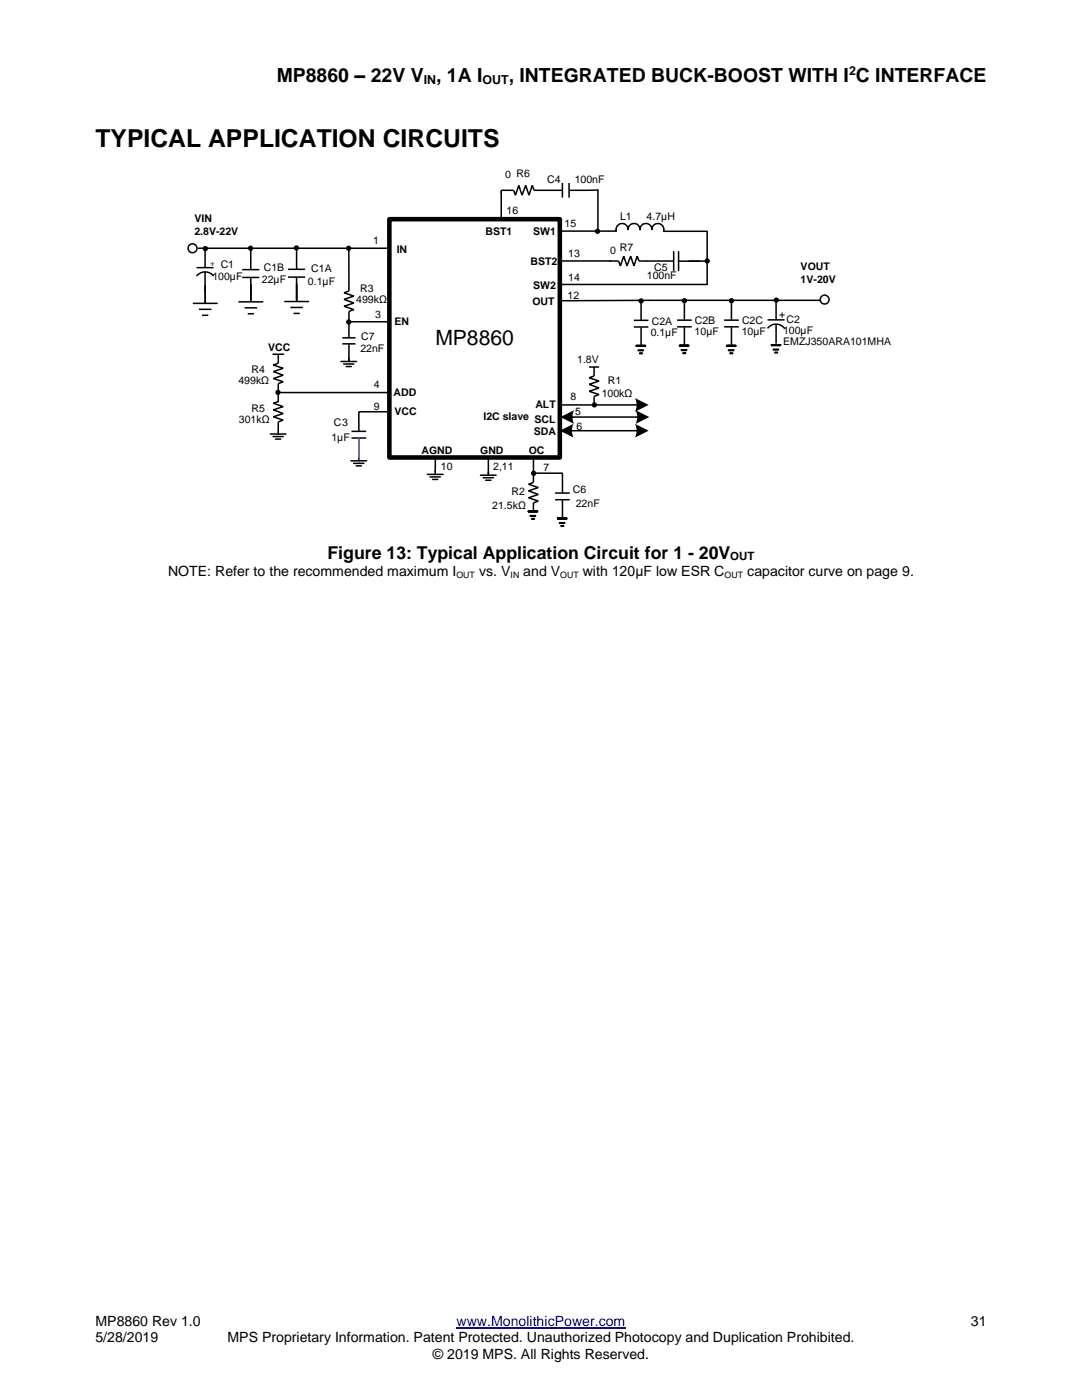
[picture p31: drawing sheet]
<svg xmlns="http://www.w3.org/2000/svg" width="216mm" height="279mm" viewBox="0 0 216 279" stroke-linecap="round" stroke-linejoin="round" font-family="sans-serif">
<defs><g id="words">
<text font-size="4.9" x="19" y="29.4">TYPICAL APPLICATION CIRCUITS</text>
<text font-size="4.2" x="86.9" y="68.8">MP8860</text>
<g font-size="3.9">
<text x="55.2" y="16.3">MP8860 – 22V V , 1A I</text>
<text x="101.5" y="16.3">, INTEGRATED BUCK-BOOST WITH I C INTERFACE</text>
</g>
<text font-size="3.5" x="65.3" y="111.5">Figure 13: Typical Application Circuit for 1 - 20V</text>
<g font-size="2.8">
<text x="33.5" y="114.9">NOTE: Refer to the recommended maximum I</text>
<text x="95.6" y="114.9">vs. V</text>
<text x="104.4" y="114.9">and V</text>
<text x="116.3" y="114.9">with 120μF low ESR C</text>
<text x="149.1" y="114.9">capacitor curve on page 9.</text>
<text x="19" y="264.7">MP8860 Rev 1.0</text>
<text x="19" y="267.9">5/28/2019</text>
<text x="45.4" y="267.9">MPS Proprietary Information. Patent Protected. Unauthorized Photocopy and Duplication Prohibited.</text>
<text x="193.7" y="264.7">31</text>
<text x="86.4" y="271.2">© 2019 MPS. All Rights Reserved.</text>
</g>
<text font-size="2.8" fill="#00f" x="91.1" y="264.7">www.MonolithicPower.com</text>
<g font-size="2.5">
<text x="84.5" y="16.7">IN</text>
<text x="96.3" y="16.7">OUT</text>
<text x="169.4" y="14.9">2</text>
</g>
<text font-size="2.3" x="145.7" y="111.7">OUT</text>
<g font-size="2.1">
<text x="100.8" y="35.5">0 R6</text>
<text x="109.2" y="36.4">C4</text>
<text x="114.7" y="36.4">100nF</text>
<text x="38.8" y="44.3">VIN</text>
<text x="38.8" y="46.8">2.8V-22V</text>
<text x="96.9" y="46.9">BST1</text>
<text x="101.1" y="42.8">16</text>
<text x="106.4" y="46.8">SW1</text>
<text x="112.6" y="45.2">15</text>
<text x="123.7" y="43.9">L1</text>
<text x="129" y="43.9">4.7µH</text>
<text x="44" y="53.5">C1</text>
<text x="74.5" y="48.7">1</text>
<text x="79.2" y="50.5">IN</text>
<text x="105.8" y="52.9">BST2</text>
<text x="113.4" y="51.3">13</text>
<text x="121.7" y="50.6">0 R7</text>
<text x="159.8" y="53.9">VOUT</text>
<text x="42.4" y="56">100µF</text>
<text x="52.3" y="56.6">22µF</text>
<text x="52.6" y="54">C1B</text>
<text x="61.5" y="56.9">0.1µF</text>
<text x="62.1" y="54.3">C1A</text>
<text x="71.9" y="58.2">R3</text>
<text x="106.4" y="57.7">SW2</text>
<text x="113.2" y="59.6">12</text>
<text x="113.4" y="56">14</text>
<text x="129.1" y="55.8">100nF</text>
<text x="130.6" y="54.1">C5</text>
<text x="159.8" y="56.4">1V-20V</text>
<text x="71.1" y="60.5">499kΩ</text>
<text x="74.8" y="63.5">3</text>
<text x="78.7" y="64.8">EN</text>
<text x="106.2" y="61">OUT</text>
<text x="130.1" y="64.9">C2A</text>
<text x="138.6" y="64.7">C2B</text>
<text x="148.1" y="64.7">C2C</text>
<text x="155.5" y="63.5">+</text>
<text x="157" y="64.6">C2</text>
<text x="53.5" y="70">VCC</text>
<text x="71.9" y="70.3">22nF</text>
<text x="72.1" y="67.9">C7</text>
<text x="129.8" y="67.1">0.1µF</text>
<text x="138.6" y="66.8">10µF</text>
<text x="148" y="66.8">10µF</text>
<text x="156.2" y="66.7">100µF</text>
<text x="156.3" y="68.8">EMZJ350ARA101MHA</text>
<text x="47.6" y="76.6">499kΩ</text>
<text x="50.2" y="74.5">R4</text>
<text x="74.6" y="77.5">4</text>
<text x="115.2" y="72.4">1.8V</text>
<text x="121.3" y="76.6">R1</text>
<text x="50.2" y="82.2">R5</text>
<text x="74.6" y="81.8">9</text>
<text x="78.5" y="79">ADD</text>
<text x="78.7" y="82.8">VCC</text>
<text x="96.5" y="83.8">I2C slave</text>
<text x="106.8" y="81.4">ALT</text>
<text x="113.8" y="79.9">8</text>
<text x="114.8" y="82.8">5</text>
<text x="120.1" y="79.2">100kΩ</text>
<text x="47.7" y="84.5">301kΩ</text>
<text x="66.1" y="88">1µF</text>
<text x="66.6" y="85">C3</text>
<text x="106.5" y="86.9">SDA</text>
<text x="106.7" y="84.5">SCL</text>
<text x="115" y="85.7">6</text>
<text x="84.1" y="90.7">AGND</text>
<text x="88" y="93.8">10</text>
<text x="95.8" y="90.7">GND</text>
<text x="98.4" y="93.8">2,11</text>
<text x="105.5" y="90.5">OC</text>
<text x="108.5" y="94">7</text>
<text x="98.2" y="101.7">21.5kΩ</text>
<text x="102.1" y="98.9">R2</text>
<text x="114.3" y="98.4">C6</text>
<text x="114.9" y="101.2">22nF</text>
</g>
<g font-size="1.8">
<text x="91.1" y="115.3">OUT</text>
<text x="101.9" y="115.3">IN</text>
<text x="111.8" y="115.3">OUT</text>
<text x="144.6" y="115.3">OUT</text>
</g>
<text font-size="1.6" x="42" y="53.2">+</text>
</g></defs>
<path d="M91.1 265.1h33.7" fill="none" stroke="#00f" stroke-width=".21"/>
<path d="M77.7 43.7h34v47.6h-34z" fill="none" stroke="#000" stroke-width=".91"/>
<g fill="none" stroke="#000" stroke-width=".3">
<path d="M100 38.1v5.6M100.1 38h2.4l.4 .9 .6-1.9 .7 1.9 .7-1.9 .7 1.9 .6-1.9 .4 1h5.6M112.2 36.5v2.9M113.5 36.5v2.9M113.6 38l5.7-.1v7.8M39.2 53.4h3.4M39.2 55.1a2.12 2.12 0 0 1 3.4 0M39.6 49.5h38.1M40.9 49.5v3.9M40.9 54.3v3.9M41 57v3.5M48.3 53.8h3.4"/>
<path d="M48.3 55.4h3.4M50 49.3v4.5M50 55.4l.1 4.8M57.5 53.7h3.4M57.5 55.3h3.4M59.2 49.2v4.5M59.2 55.4v4.4M59.2 56.6v3.6M69.6 49.6v8.5l-.9 .3 1.9 .7-1.9 .6 1.9 .8-1.9 .6 1.9 .7-1 .3v5.3M112 56.8h29.1M112 52.1h11.4l.4 1 .7-2 .6 2 .7-2 .7 2 .6-2 .4 1h6.9M122.9 45.8v.4l-11.2-.1"/>
<path d="M123 45.8a1.18 1.18 0 0 1 1.1-1.2 1.18 1.18 0 0 1 1.2 1.2 1.2 1.2 0 0 1 1.2-1.2 1.2 1.2 0 0 1 1.2 1.2 1.18 1.18 0 0 1 1.2-1.2 1.18 1.18 0 0 1 1.2 1.2 1.22 1.22 0 0 1 1.4-1.2 1.22 1.22 0 0 1 1 1.6M132.5 46.2h8.5M134.4 50.2v3.8M135.4 52.1h5.7M135.4 50.2v3.8M141.1 46.2v10.5M154.9 59.9v3.9M163.7 59.9l-52 .1M38.5 60.5h4.9M39.7 61.7h2.5M40.3 62.9h1.3M47.6 60.2h4.9"/>
<path d="M48.8 61.4h2.5M49.4 62.6h1.3M54.5 70.7h2.1M55.5 70.7v1.8l-.9 .3 1.9 .7-1.9 .7 1.9 .7-1.9 .6 1.9 .7-1 .4v3.5l-.9 .4 1.9 .6-1.9 .7 1.9 .7-1.9 .7 1.9 .6-1 .4v2.5M55.5 78.3h22.2M56.7 60.2h5M58 61.4h2.4M58.6 62.6h1.2M68 72.1h3.1M68.3 67.4h2.6M68.3 68.6h2.6M68.6 72.6h2"/>
<path d="M69.1 73.2h1M69.6 71.5v.6M69.6 68.7v3.4M69.8 64.2h7.5M117.6 73.2h1.8M118.5 73.2v1.8l-.9 .4 1.9 .6-1.9 .7 1.9 .7-1.9 .7 1.9 .6-1 .4v1.8M126.5 63.9h2.9M126.5 65.3h2.9M127 69h1.8v.1h-1.8zM127 69h1.7v.1h-1.7zM127.3 69.9h1.1v.1h-1.1zM127.6 70.5h.6v.1h-.6z"/>
<path d="M127.9 60.1v3.8M127.9 65.3v3.8M135.1 63.9h2.9M135.1 65.2h2.9M135.6 68.9h1.8v.1h-1.8zM136 69.8h1v.1h-1zM136.3 70.4h.5v.1h-.5zM136.6 60v3.9M136.6 65.3v3.8M144.5 63.9h2.9M144.5 65.2h2.9M145 69h1.8v.1h-1.8z"/>
<path d="M145.4 69.9h1v.1h-1zM145.7 70.5h.5v.1h-.5zM146 60v3.9M146 65.3v3.8M153.2 63.8h3.4M153.2 65.5a2.12 2.12 0 0 1 3.4 0M154 68.8h1.8v.1h-1.8zM154 68.8h1.7v.1h-1.7zM154.3 69.7h1v.1h-1zM154.6 70.3h.5v.1h-.5zM154.9 64.7v3.9M53.9 86.6h3.2"/>
<path d="M54.5 87.1h2M55 87.6h1M70 92h3.1M70.1 86.1h3M70.1 87.4h3M70.6 92.5h2M71.1 93h1M71.6 82.2v3.9M71.6 87.5v4.5M71.6 82.2h6M85.3 94.7h3.1M85.8 95.2h2.1"/>
<path d="M86.3 95.7h1M86.8 94v.7M86.9 91.6l-.1 2.6M95.9 94.8h3.1M96.4 95.3h2.1M96.9 95.8h1M97.4 91.3v3.5M106.5 91.4l-.1 4.9-.9 .3 1.9 .7-1.9 .7 1.9 .7-1.9 .6 1.9 .7-1 .4v1.7M106.8 94.4h5.4M110.8 98.4h2.9M110.8 99.7h2.9M111.7 80.8h15.7"/>
<path d="M112.2 94.5v3.9M112.2 99.8v3.8M113.8 86h13.6M113.9 83.2h13.6M105.5 102h1.8v.1h-1.8zM105.5 102h1.7v.1h-1.7zM105.8 102.9h1v.1h-1zM106.1 103.5h.5v.1h-.5zM111.3 103.4h1.8v.1h-1.8zM111.3 103.4h1.7v.1h-1.7zM111.6 104.3h1.1v.1h-1.1zM111.9 104.9h.6v.1h-.6z"/>
<circle cx="38.4" cy="49.6" r=".9"/>
<circle cx="164.6" cy="59.8" r=".9"/>
</g>
<g fill="#000">
<path d="M127 69h1.7v.1h-1.7z" fill-rule="evenodd"/>
<path d="M127.3 69.9h1.1v.1h-1.1z" fill-rule="evenodd"/>
<path d="M127.6 70.5h.6v.1h-.6z" fill-rule="evenodd"/>
<path d="M127 69h1.8v.1h-1.8zM127 69h1.7v.1h-1.7z" fill-rule="evenodd"/>
<path d="M135.6 68.9h1.8v.1h-1.8z" fill-rule="evenodd"/>
<path d="M136 69.8h1v.1h-1z" fill-rule="evenodd"/>
<path d="M136.3 70.4h.5v.1h-.5z" fill-rule="evenodd"/>
<path d="M135.6 68.9h1.8v.1h-1.8zM135.6 68.9h1.8v.1h-1.8z" fill-rule="evenodd"/>
<path d="M145 69h1.8v.1h-1.8z" fill-rule="evenodd"/>
<path d="M145.4 69.9h1v.1h-1z" fill-rule="evenodd"/>
<path d="M145.7 70.5h.5v.1h-.5z" fill-rule="evenodd"/>
<path d="M145 69h1.8v.1h-1.8zM145 69h1.8v.1h-1.8z" fill-rule="evenodd"/>
<path d="M154 68.8h1.7v.1h-1.7z" fill-rule="evenodd"/>
<path d="M154.3 69.7h1v.1h-1z" fill-rule="evenodd"/>
<path d="M154.6 70.3h.5v.1h-.5z" fill-rule="evenodd"/>
<path d="M154 68.8h1.8v.1h-1.8zM154 68.8h1.7v.1h-1.7z" fill-rule="evenodd"/>
<path d="M111.7 86l2.7-1.4-.3 1.4 .3 1.3z" fill-rule="evenodd"/>
<path d="M111.8 83.2l2.7-1.3-.3 1.3 .3 1.4z" fill-rule="evenodd"/>
<path d="M126.7 79.4l2.7 1.4-2.7 1.4 .3-1.4z" fill-rule="evenodd"/>
<path d="M126.7 84.6l2.7 1.4-2.7 1.3 .3-1.3z" fill-rule="evenodd"/>
<path d="M126.8 81.9l2.8 1.3-2.8 1.4 .4-1.4z" fill-rule="evenodd"/>
<path d="M105.5 102h1.7v.1h-1.7z" fill-rule="evenodd"/>
<path d="M105.8 102.9h1v.1h-1z" fill-rule="evenodd"/>
<path d="M106.1 103.5h.5v.1h-.5z" fill-rule="evenodd"/>
<path d="M105.5 102h1.8v.1h-1.8zM105.5 102h1.7v.1h-1.7z" fill-rule="evenodd"/>
<path d="M111.3 103.4h1.7v.1h-1.7z" fill-rule="evenodd"/>
<path d="M111.6 104.3h1.1v.1h-1.1z" fill-rule="evenodd"/>
<path d="M111.9 104.9h.6v.1h-.6z" fill-rule="evenodd"/>
<path d="M111.3 103.4h1.8v.1h-1.8zM111.3 103.4h1.7v.1h-1.7z" fill-rule="evenodd"/>
<circle cx="41" cy="49.6" r=".53"/>
<circle cx="50" cy="49.5" r=".53"/>
<circle cx="59.1" cy="49.5" r=".53"/>
<circle cx="69.6" cy="49.5" r=".53"/>
<circle cx="119.2" cy="46.2" r=".53"/>
<circle cx="141.1" cy="52.1" r=".53"/>
<circle cx="154.9" cy="59.9" r=".53"/>
<circle cx="55.5" cy="78.3" r=".53"/>
<circle cx="69.6" cy="64.3" r=".53"/>
<circle cx="127.9" cy="60.1" r=".53"/>
<circle cx="136.6" cy="60" r=".53"/>
<circle cx="146" cy="60" r=".53"/>
<circle cx="106.5" cy="94.5" r=".53"/>
<circle cx="118.6" cy="80.8" r=".53"/>
</g>
<path d="M71.6 87.4v3.9" fill="none" stroke="#4677bf" stroke-width=".3"/>
<use href="#words"/>
</svg>
